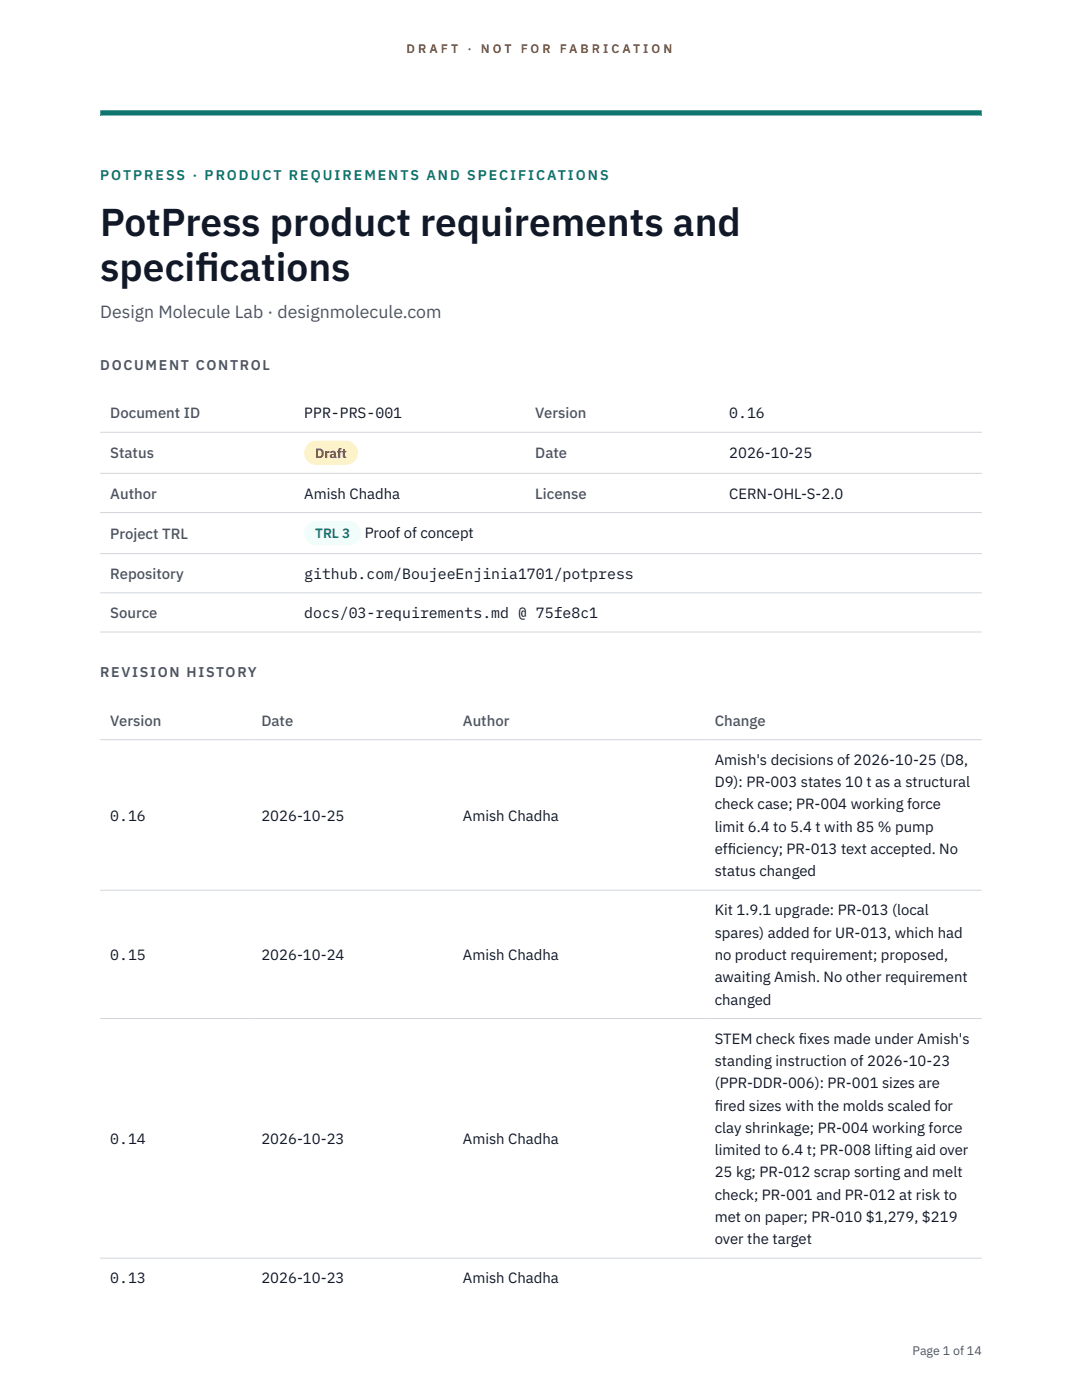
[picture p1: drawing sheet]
<svg xmlns="http://www.w3.org/2000/svg" width="216mm" height="279mm" viewBox="0 0 216 279" stroke-linecap="round" stroke-linejoin="round" font-family="sans-serif">
<defs><g id="words">
<g font-size="7.8" fill="#111827">
<text x="20" y="47.1">PotPress product requirements and</text>
<text x="20" y="56">specif</text>
<text x="39" y="56">ications</text>
</g>
<text font-size="3.5" fill="#4b5563" x="20" y="63.5">Design Molecule Lab · designmolecule.com</text>
<g font-size="3" fill="#4b5563">
<text x="22" y="83.5">Document ID</text>
<text x="106.8" y="83.5">Version</text>
<text x="22" y="91.5">Status</text>
<text x="106.8" y="91.5">Date</text>
<text x="22" y="99.5">Author</text>
<text x="106.8" y="99.5">License</text>
<text x="22" y="107.5">Project TRL</text>
<text x="22" y="115.5">Repository</text>
<text x="22" y="123.3">Source</text>
<text x="22" y="144.8">Version</text>
<text x="52.2" y="144.8">Date</text>
<text x="92.4" y="144.8">Author</text>
<text x="142.6" y="144.8">Change</text>
</g>
<g font-size="3" fill="#111827">
<text x="60.7" y="83.5">PPR-PRS-001</text>
<text x="145.5" y="83.5">0.16</text>
<text x="145.5" y="91.5">2026-10-25</text>
<text x="60.7" y="99.5">Amish Chadha</text>
<text x="145.5" y="99.5">CERN-OHL-S-2.0</text>
<text x="72.8" y="107.4">Proof of concept</text>
<text x="60.7" y="115.5">github.com/BoujeeEnjinia1701/potpress</text>
<text x="60.7" y="123.3">docs/03-requirements.md @ 75fe8c1</text>
<text x="142.6" y="152.6">Amish's decisions of 2026-10-25 (D8,</text>
<text x="142.6" y="157.1">D9): PR-003 states 10 t as a structural</text>
<text x="142.6" y="161.5">check case; PR-004 working force</text>
<text x="22" y="163.8">0.16</text>
<text x="52.2" y="163.8">2026-10-25</text>
<text x="92.4" y="163.8">Amish Chadha</text>
<text x="142.6" y="166">limit 6.4 to 5.4 t with 85 % pump</text>
<text x="142.6" y="170.4">eff</text>
<text x="145.2" y="170.4">iciency; PR-013 text accepted. No</text>
<text x="142.6" y="174.9">status changed</text>
<text x="142.6" y="182.7">Kit 1.9.1 upgrade: PR-013 (local</text>
<text x="22" y="191.6">0.15</text>
<text x="52.2" y="191.6">2026-10-24</text>
<text x="92.4" y="191.6">Amish Chadha</text>
<text x="142.6" y="187.1">spares) added for UR-013, which had</text>
<text x="142.6" y="191.6">no product requirement; proposed,</text>
<text x="142.6" y="196">awaiting Amish. No other requirement</text>
<text x="142.6" y="200.5">changed</text>
<text x="142.6" y="208.3">STEM check f</text>
<text x="159.4" y="208.3">ixes made under Amish's</text>
<text x="142.6" y="212.7">standing instruction of 2026-10-23</text>
<text x="142.6" y="217.2">(PPR-DDR-006): PR-001 sizes are</text>
<text x="142.6" y="221.6">f</text>
<text x="142.6" y="221.6">ired sizes with the molds scaled for</text>
<text x="142.6" y="226.1">clay shrinkage; PR-004 working force</text>
<text x="22" y="228.3">0.14</text>
<text x="52.2" y="228.3">2026-10-23</text>
<text x="92.4" y="228.3">Amish Chadha</text>
<text x="142.6" y="230.5">limited to 6.4 t; PR-008 lifting aid over</text>
<text x="142.6" y="235">25 kg; PR-012 scrap sorting and melt</text>
<text x="142.6" y="239.4">check; PR-001 and PR-012 at risk to</text>
<text x="142.6" y="243.9">met on paper; PR-010 $1,279, $219</text>
<text x="142.6" y="248.3">over the target</text>
<text x="22" y="256.1">0.13</text>
<text x="52.2" y="256.1">2026-10-23</text>
<text x="92.4" y="256.1">Amish Chadha</text>
</g>
<text font-size="2.8" fill="#0f766e" x="20" y="36">POTPRESS · PRODUCT REQUIREMENTS AND SPECIFICATIONS</text>
<g font-size="2.8" fill="#4b5563">
<text x="20" y="73.8">DOCUMENT CONTROL</text>
<text x="20" y="135.1">REVISION HISTORY</text>
</g>
<text font-size="2.7" fill="#92400e" x="62.9" y="91.4">Draft</text>
<text font-size="2.7" fill="#0f766e" x="62.9" y="107.4">TRL 3</text>
<g font-size="2.5" fill="#b45309">
<text x="81.1" y="10.5">D R A F T</text>
<text x="93.3" y="10.5">·</text>
<text x="95.9" y="10.5">N O T</text>
<text x="103.9" y="10.5">F O R</text>
<text x="111.7" y="10.5">F A B R I C A T I O N</text>
</g>
<text font-size="2.5" fill="#4b5563" x="182.1" y="270.3">Page 1 of 14</text>
</g></defs>
<path d="M20 23.1h175.9zM20 22h175.9v1.1h-175.9z" fill-rule="evenodd" fill="#0f766e"/>
<path d="M20 86.3h175.9M20 94.5h175.9M20 102.3h175.9M20 110.5h175.9M20 118.3h175.9M20 126.1h175.9M20 147.6h175.9M20 177.7h175.9M20 203.3h175.9M20 251.1h175.9" fill="none" stroke="#d1d5db" stroke-width=".2"/>
<path d="M60.7 88h10.7v4.8h-10.7z" fill="#fef3c7"/>
<path d="M60.7 104h11.4v4.8h-11.4z" fill="#f0fdfa"/>
<use href="#words"/>
</svg>
